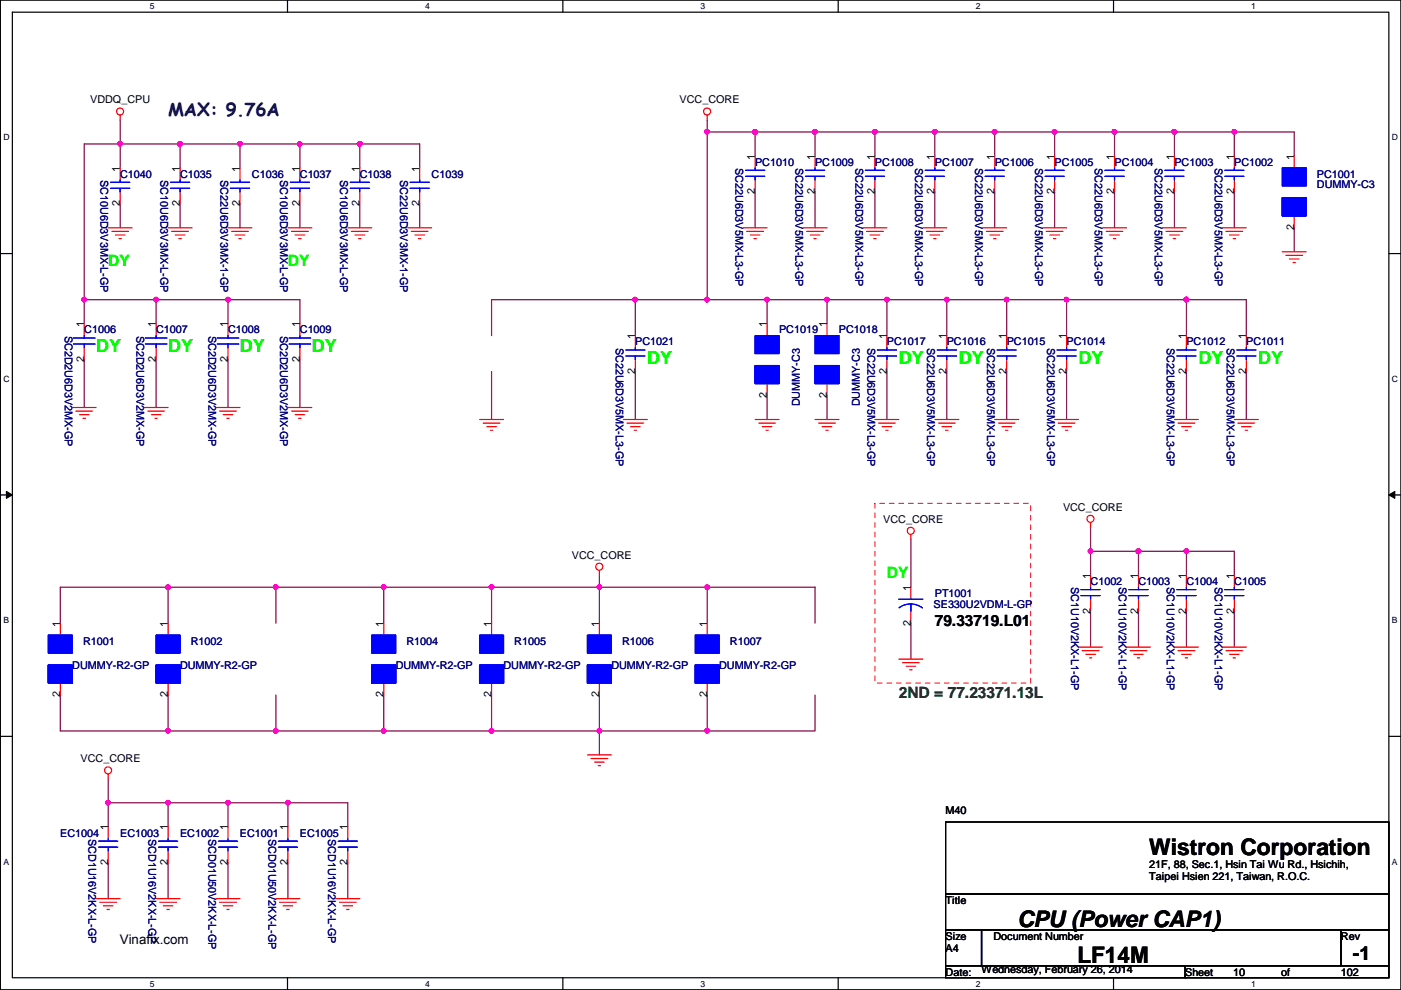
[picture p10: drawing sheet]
<svg xmlns="http://www.w3.org/2000/svg" width="297mm" height="210mm" viewBox="0 0 297 210" stroke-linecap="round" stroke-linejoin="round" font-family="sans-serif">
<defs><g id="words">
<g font-size="4.8">
<text x="243.7" y="181.3">Wistron Corporation</text>
<text x="215.7" y="196.5">CPU (Power CAP1)</text>
<text x="228.4" y="204.2">LF14M</text>
</g>
<text font-size="4.1" x="286.8" y="203.5">-1</text>
<text font-size="3.8" fill="#000040" x="35.6" y="24.6">MAX: 9.76A</text>
<g font-size="3.8" fill="#0f0">
<text x="20.4" y="74.7">DY</text>
<text x="35.6" y="74.7">DY</text>
<text x="50.9" y="74.7">DY</text>
<text x="66.1" y="74.7">DY</text>
<text x="137.2" y="77.2">DY</text>
<text x="190.6" y="77.2">DY</text>
<text x="203.3" y="77.2">DY</text>
<text x="228.7" y="77.2">DY</text>
<text x="254.1" y="77.2">DY</text>
<text x="266.8" y="77.2">DY</text>
</g>
<g font-size="3.3" fill="#0f0">
<text x="22.9" y="56.5">DY</text>
<text x="61" y="56.5">DY</text>
<text x="188" y="122.5">DY</text>
</g>
<text font-size="3.3" x="198.2" y="132.7">79.33719.L01</text>
<text font-size="3.3" fill="#008000" x="190.6" y="147.9">2ND = 77.23371.13L</text>
<text font-size="2.8" x="25.4" y="200.1">Vinafix.com</text>
<g font-size="2.3">
<text x="19.1" y="21.9">VDDQ_CPU</text>
<text x="144.1" y="21.9">VCC_CORE</text>
<text x="160.1" y="33.8" transform="rotate(-90 160.1 33.8)">1</text>
<text x="172.8" y="33.8" transform="rotate(-90 172.8 33.8)">1</text>
<text x="185.5" y="33.8" transform="rotate(-90 185.5 33.8)">1</text>
<text x="198.2" y="33.8" transform="rotate(-90 198.2 33.8)">1</text>
<text x="210.9" y="33.8" transform="rotate(-90 210.9 33.8)">1</text>
<text x="223.6" y="33.8" transform="rotate(-90 223.6 33.8)">1</text>
<text x="236.3" y="33.8" transform="rotate(-90 236.3 33.8)">1</text>
<text x="249" y="33.8" transform="rotate(-90 249 33.8)">1</text>
<text x="261.7" y="33.8" transform="rotate(-90 261.7 33.8)">1</text>
<text x="274.4" y="33.8" transform="rotate(-90 274.4 33.8)">1</text>
<text x="25.4" y="36.4" transform="rotate(-90 25.4 36.4)">1</text>
<text x="38.1" y="36.4" transform="rotate(-90 38.1 36.4)">1</text>
<text x="50.8" y="36.4" transform="rotate(-90 50.8 36.4)">1</text>
<text x="63.5" y="36.4" transform="rotate(-90 63.5 36.4)">1</text>
<text x="76.2" y="36.4" transform="rotate(-90 76.2 36.4)">1</text>
<text x="88.9" y="36.4" transform="rotate(-90 88.9 36.4)">1</text>
<text x="160.1" y="41.2" transform="rotate(-90 160.1 41.2)">2</text>
<text x="172.8" y="41.2" transform="rotate(-90 172.8 41.2)">2</text>
<text x="185.5" y="41.2" transform="rotate(-90 185.5 41.2)">2</text>
<text x="198.2" y="41.2" transform="rotate(-90 198.2 41.2)">2</text>
<text x="210.9" y="41.2" transform="rotate(-90 210.9 41.2)">2</text>
<text x="223.6" y="41.2" transform="rotate(-90 223.6 41.2)">2</text>
<text x="236.3" y="41.2" transform="rotate(-90 236.3 41.2)">2</text>
<text x="249" y="41.2" transform="rotate(-90 249 41.2)">2</text>
<text x="261.7" y="41.2" transform="rotate(-90 261.7 41.2)">2</text>
<text x="25.4" y="43.7" transform="rotate(-90 25.4 43.7)">2</text>
<text x="38.1" y="43.7" transform="rotate(-90 38.1 43.7)">2</text>
<text x="50.8" y="43.7" transform="rotate(-90 50.8 43.7)">2</text>
<text x="63.5" y="43.7" transform="rotate(-90 63.5 43.7)">2</text>
<text x="76.2" y="43.7" transform="rotate(-90 76.2 43.7)">2</text>
<text x="88.9" y="43.7" transform="rotate(-90 88.9 43.7)">2</text>
<text x="274.4" y="48.8" transform="rotate(-90 274.4 48.8)">2</text>
<text x="17.8" y="69.4" transform="rotate(-90 17.8 69.4)">1</text>
<text x="33.1" y="69.4" transform="rotate(-90 33.1 69.4)">1</text>
<text x="48.3" y="69.4" transform="rotate(-90 48.3 69.4)">1</text>
<text x="63.5" y="69.4" transform="rotate(-90 63.5 69.4)">1</text>
<text x="134.7" y="71.9" transform="rotate(-90 134.7 71.9)">1</text>
<text x="162.6" y="69.4" transform="rotate(-90 162.6 69.4)">1</text>
<text x="175.3" y="69.4" transform="rotate(-90 175.3 69.4)">1</text>
<text x="188" y="71.9" transform="rotate(-90 188 71.9)">1</text>
<text x="200.7" y="71.9" transform="rotate(-90 200.7 71.9)">1</text>
<text x="213.4" y="71.9" transform="rotate(-90 213.4 71.9)">1</text>
<text x="226.1" y="71.9" transform="rotate(-90 226.1 71.9)">1</text>
<text x="251.5" y="71.9" transform="rotate(-90 251.5 71.9)">1</text>
<text x="264.2" y="71.9" transform="rotate(-90 264.2 71.9)">1</text>
<text x="17.8" y="76.8" transform="rotate(-90 17.8 76.8)">2</text>
<text x="33.1" y="76.8" transform="rotate(-90 33.1 76.8)">2</text>
<text x="48.3" y="76.8" transform="rotate(-90 48.3 76.8)">2</text>
<text x="63.5" y="76.8" transform="rotate(-90 63.5 76.8)">2</text>
<text x="134.7" y="79.3" transform="rotate(-90 134.7 79.3)">2</text>
<text x="188" y="79.3" transform="rotate(-90 188 79.3)">2</text>
<text x="200.7" y="79.3" transform="rotate(-90 200.7 79.3)">2</text>
<text x="213.4" y="79.3" transform="rotate(-90 213.4 79.3)">2</text>
<text x="226.1" y="79.3" transform="rotate(-90 226.1 79.3)">2</text>
<text x="251.5" y="79.3" transform="rotate(-90 251.5 79.3)">2</text>
<text x="264.2" y="79.3" transform="rotate(-90 264.2 79.3)">2</text>
<text x="162.6" y="84.4" transform="rotate(-90 162.6 84.4)">2</text>
<text x="175.3" y="84.4" transform="rotate(-90 175.3 84.4)">2</text>
<text x="187.3" y="110.8">VCC_CORE</text>
<text x="225.4" y="108.3">VCC_CORE</text>
<text x="121.2" y="118.4">VCC_CORE</text>
<text x="193.1" y="125.3" transform="rotate(-90 193.1 125.3)">1</text>
<text x="231.2" y="122.7" transform="rotate(-90 231.2 122.7)">1</text>
<text x="241.3" y="122.7" transform="rotate(-90 241.3 122.7)">1</text>
<text x="251.5" y="122.7" transform="rotate(-90 251.5 122.7)">1</text>
<text x="261.7" y="122.7" transform="rotate(-90 261.7 122.7)">1</text>
<text x="231.2" y="130.1" transform="rotate(-90 231.2 130.1)">2</text>
<text x="241.3" y="130.1" transform="rotate(-90 241.3 130.1)">2</text>
<text x="251.5" y="130.1" transform="rotate(-90 251.5 130.1)">2</text>
<text x="261.7" y="130.1" transform="rotate(-90 261.7 130.1)">2</text>
<text x="12.7" y="132.9" transform="rotate(-90 12.7 132.9)">1</text>
<text x="35.6" y="132.9" transform="rotate(-90 35.6 132.9)">1</text>
<text x="81.3" y="132.9" transform="rotate(-90 81.3 132.9)">1</text>
<text x="104.2" y="132.9" transform="rotate(-90 104.2 132.9)">1</text>
<text x="127" y="132.9" transform="rotate(-90 127 132.9)">1</text>
<text x="149.9" y="132.9" transform="rotate(-90 149.9 132.9)">1</text>
<text x="193.1" y="132.6" transform="rotate(-90 193.1 132.6)">2</text>
<text x="12.7" y="147.9" transform="rotate(-90 12.7 147.9)">2</text>
<text x="35.6" y="147.9" transform="rotate(-90 35.6 147.9)">2</text>
<text x="81.3" y="147.9" transform="rotate(-90 81.3 147.9)">2</text>
<text x="104.2" y="147.9" transform="rotate(-90 104.2 147.9)">2</text>
<text x="127" y="147.9" transform="rotate(-90 127 147.9)">2</text>
<text x="149.9" y="147.9" transform="rotate(-90 149.9 147.9)">2</text>
<text x="17.1" y="161.6">VCC_CORE</text>
<text x="200.5" y="172.6">M40</text>
<text x="22.9" y="176.1" transform="rotate(-90 22.9 176.1)">1</text>
<text x="35.6" y="176.1" transform="rotate(-90 35.6 176.1)">1</text>
<text x="48.3" y="176.1" transform="rotate(-90 48.3 176.1)">1</text>
<text x="61" y="176.1" transform="rotate(-90 61 176.1)">1</text>
<text x="73.7" y="176.1" transform="rotate(-90 73.7 176.1)">1</text>
<text x="22.9" y="183.4" transform="rotate(-90 22.9 183.4)">2</text>
<text x="35.6" y="183.4" transform="rotate(-90 35.6 183.4)">2</text>
<text x="48.3" y="183.4" transform="rotate(-90 48.3 183.4)">2</text>
<text x="61" y="183.4" transform="rotate(-90 61 183.4)">2</text>
<text x="73.7" y="183.4" transform="rotate(-90 73.7 183.4)">2</text>
<text x="243.7" y="184">21F, 88, Sec.1, Hsin Tai Wu Rd., Hsichih,</text>
<text x="200.5" y="191.6">Title</text>
<text x="243.7" y="186.6">Taipei Hsien 221, Taiwan, R.O.C.</text>
<text x="200.5" y="199.2">Size</text>
<text x="200.5" y="201.8">A4</text>
<text x="210.6" y="199.2">Document Number</text>
<text x="284.3" y="199.2">Rev</text>
<text x="200.5" y="206.8">Date:</text>
<text x="208.1" y="206.3">Wednesday, February 26, 2014</text>
<text x="251.3" y="206.8">Sheet</text>
<text x="261.4" y="206.8">10</text>
<text x="271.6" y="206.8">of</text>
<text x="284.3" y="206.8">102</text>
</g>
<g font-size="2.3" fill="#000080">
<text x="156" y="35.6" transform="rotate(90 156 35.6)">SC22U6D3V5MX-L3-GP</text>
<text x="160.1" y="35.1">PC1010</text>
<text x="168.7" y="35.6" transform="rotate(90 168.7 35.6)">SC22U6D3V5MX-L3-GP</text>
<text x="172.8" y="35.1">PC1009</text>
<text x="181.4" y="35.6" transform="rotate(90 181.4 35.6)">SC22U6D3V5MX-L3-GP</text>
<text x="185.5" y="35.1">PC1008</text>
<text x="194.1" y="35.6" transform="rotate(90 194.1 35.6)">SC22U6D3V5MX-L3-GP</text>
<text x="198.2" y="35.1">PC1007</text>
<text x="206.8" y="35.6" transform="rotate(90 206.8 35.6)">SC22U6D3V5MX-L3-GP</text>
<text x="210.9" y="35.1">PC1006</text>
<text x="219.5" y="35.6" transform="rotate(90 219.5 35.6)">SC22U6D3V5MX-L3-GP</text>
<text x="223.6" y="35.1">PC1005</text>
<text x="232.2" y="35.6" transform="rotate(90 232.2 35.6)">SC22U6D3V5MX-L3-GP</text>
<text x="236.3" y="35.1">PC1004</text>
<text x="244.9" y="35.6" transform="rotate(90 244.9 35.6)">SC22U6D3V5MX-L3-GP</text>
<text x="249" y="35.1">PC1003</text>
<text x="257.6" y="35.6" transform="rotate(90 257.6 35.6)">SC22U6D3V5MX-L3-GP</text>
<text x="261.7" y="35.1">PC1002</text>
<text x="21.3" y="38.1" transform="rotate(90 21.3 38.1)">SC10U6D3V3MX-L-GP</text>
<text x="25.5" y="37.7">C1040</text>
<text x="34" y="38.1" transform="rotate(90 34 38.1)">SC10U6D3V3MX-L-GP</text>
<text x="38.2" y="37.7">C1035</text>
<text x="46.7" y="38.1" transform="rotate(90 46.7 38.1)">SC22U6D3V3MX-1-GP</text>
<text x="53.4" y="37.7">C1036</text>
<text x="59.4" y="38.1" transform="rotate(90 59.4 38.1)">SC10U6D3V3MX-L-GP</text>
<text x="63.6" y="37.7">C1037</text>
<text x="72.1" y="38.1" transform="rotate(90 72.1 38.1)">SC10U6D3V3MX-L-GP</text>
<text x="76.3" y="37.7">C1038</text>
<text x="84.8" y="38.1" transform="rotate(90 84.8 38.1)">SC22U6D3V3MX-1-GP</text>
<text x="91.5" y="37.7">C1039</text>
<text x="279.2" y="37.7">PC1001</text>
<text x="279.2" y="40">DUMMY-C3</text>
<text x="13.7" y="71.2" transform="rotate(90 13.7 71.2)">SC2D2U6D3V2MX-GP</text>
<text x="17.9" y="70.7">C1006</text>
<text x="29" y="71.2" transform="rotate(90 29 71.2)">SC2D2U6D3V2MX-GP</text>
<text x="33.1" y="70.7">C1007</text>
<text x="44.2" y="71.2" transform="rotate(90 44.2 71.2)">SC2D2U6D3V2MX-GP</text>
<text x="48.3" y="70.7">C1008</text>
<text x="59.4" y="71.2" transform="rotate(90 59.4 71.2)">SC2D2U6D3V2MX-GP</text>
<text x="63.6" y="70.7">C1009</text>
<text x="165.2" y="70.7">PC1019</text>
<text x="177.9" y="70.7">PC1018</text>
<text x="130.6" y="73.7" transform="rotate(90 130.6 73.7)">SC22U6D3V5MX-L3-GP</text>
<text x="134.7" y="73.2">PC1021</text>
<text x="183.9" y="73.7" transform="rotate(90 183.9 73.7)">SC22U6D3V5MX-L3-GP</text>
<text x="188" y="73.2">PC1017</text>
<text x="196.6" y="73.7" transform="rotate(90 196.6 73.7)">SC22U6D3V5MX-L3-GP</text>
<text x="200.7" y="73.2">PC1016</text>
<text x="209.3" y="73.7" transform="rotate(90 209.3 73.7)">SC22U6D3V5MX-L3-GP</text>
<text x="213.4" y="73.2">PC1015</text>
<text x="222" y="73.7" transform="rotate(90 222 73.7)">SC22U6D3V5MX-L3-GP</text>
<text x="226.1" y="73.2">PC1014</text>
<text x="247.4" y="73.7" transform="rotate(90 247.4 73.7)">SC22U6D3V5MX-L3-GP</text>
<text x="251.5" y="73.2">PC1012</text>
<text x="260.1" y="73.7" transform="rotate(90 260.1 73.7)">SC22U6D3V5MX-L3-GP</text>
<text x="264.2" y="73.2">PC1011</text>
<text x="169.6" y="86.1" transform="rotate(-90 169.6 86.1)">DUMMY-C3</text>
<text x="182.3" y="86.1" transform="rotate(-90 182.3 86.1)">DUMMY-C3</text>
<text x="227.1" y="124.5" transform="rotate(90 227.1 124.5)">SC1U10V2KX-L1-GP</text>
<text x="231.2" y="124">C1002</text>
<text x="237.2" y="124.5" transform="rotate(90 237.2 124.5)">SC1U10V2KX-L1-GP</text>
<text x="241.4" y="124">C1003</text>
<text x="247.4" y="124.5" transform="rotate(90 247.4 124.5)">SC1U10V2KX-L1-GP</text>
<text x="251.5" y="124">C1004</text>
<text x="257.6" y="124.5" transform="rotate(90 257.6 124.5)">SC1U10V2KX-L1-GP</text>
<text x="261.7" y="124">C1005</text>
<text x="197.9" y="128.9">SE330U2VDM-L-GP</text>
<text x="198.2" y="126.6">PT1001</text>
<text x="17.6" y="136.7">R1001</text>
<text x="40.5" y="136.7">R1002</text>
<text x="86.2" y="136.7">R1004</text>
<text x="109" y="136.7">R1005</text>
<text x="131.9" y="136.7">R1006</text>
<text x="154.8" y="136.7">R1007</text>
<text x="15.3" y="141.8">DUMMY-R2-GP</text>
<text x="38.2" y="141.8">DUMMY-R2-GP</text>
<text x="83.9" y="141.8">DUMMY-R2-GP</text>
<text x="106.8" y="141.8">DUMMY-R2-GP</text>
<text x="129.6" y="141.8">DUMMY-R2-GP</text>
<text x="152.5" y="141.8">DUMMY-R2-GP</text>
<text x="12.8" y="177.4">EC1004</text>
<text x="18.8" y="177.8" transform="rotate(90 18.8 177.8)">SCD1U16V2KX-L-GP</text>
<text x="25.5" y="177.4">EC1003</text>
<text x="31.5" y="177.8" transform="rotate(90 31.5 177.8)">SCD1U16V2KX-L-GP</text>
<text x="38.2" y="177.4">EC1002</text>
<text x="44.2" y="177.8" transform="rotate(90 44.2 177.8)">SCD01U50V2KX-L-GP</text>
<text x="50.9" y="177.4">EC1001</text>
<text x="56.9" y="177.8" transform="rotate(90 56.9 177.8)">SCD01U50V2KX-L-GP</text>
<text x="63.6" y="177.4">EC1005</text>
<text x="69.6" y="177.8" transform="rotate(90 69.6 177.8)">SCD1U16V2KX-L-GP</text>
</g>
<g font-size="1.8">
<text x="31.8" y="1.9">5</text>
<text x="90.1" y="1.9">4</text>
<text x="148.5" y="1.9">3</text>
<text x="206.9" y="1.9">2</text>
<text x="265.3" y="1.9">1</text>
<text x=".7" y="29.8">D</text>
<text x="295.1" y="29.8">D</text>
<text x=".7" y="80.9">C</text>
<text x="295.1" y="80.9">C</text>
<text x=".7" y="132.1">B</text>
<text x="295.1" y="132.1">B</text>
<text x=".7" y="183.3">A</text>
<text x="295.1" y="183.3">A</text>
<text x="31.8" y="209.2">5</text>
<text x="90.1" y="209.2">4</text>
<text x="148.5" y="209.2">3</text>
<text x="206.9" y="209.2">2</text>
<text x="265.3" y="209.2">1</text>
</g>
</g></defs>
<path d="M.1 0h296.9v209.8h-296.9zM2.6 2.6h291.9v204.7h-291.9z" fill="none" stroke="#000" stroke-width=".25"/>
<g fill="#fff">
<path d="M31.8 .3h1v2h-1z"/>
<path d="M31.8 207.6h1v1.9h-1z"/>
</g>
<path d="M61 0v2.6M61 207.3v2.5" fill="none" stroke="#000" stroke-width=".25"/>
<g fill="#fff">
<path d="M90.1 .3h1v2h-1z"/>
<path d="M90.1 207.6h1v1.9h-1z"/>
</g>
<path d="M119.3 0v2.6M119.3 207.3v2.5" fill="none" stroke="#000" stroke-width=".25"/>
<g fill="#fff">
<path d="M148.5 .3h1v2h-1z"/>
<path d="M148.5 207.6h1v1.9h-1z"/>
</g>
<path d="M177.7 0v2.6M177.7 207.3v2.5" fill="none" stroke="#000" stroke-width=".25"/>
<g fill="#fff">
<path d="M206.9 .3h1v2h-1z"/>
<path d="M206.9 207.6h1v1.9h-1z"/>
</g>
<path d="M236.1 0v2.6M236.1 207.3v2.5" fill="none" stroke="#000" stroke-width=".25"/>
<g fill="#fff">
<path d="M265.3 .3h.9v2h-.9z"/>
<path d="M265.3 207.6h.9v1.9h-.9z"/>
<path d="M.7 28.2h1.3v1.9h-1.3z"/>
<path d="M295.1 28.2h1.3v1.9h-1.3z"/>
<path d="M.7 79.3h1.3v2h-1.3z"/>
<path d="M295.1 79.3h1.3v2h-1.3z"/>
</g>
<path d="M.1 53.8h2.5M294.5 53.8h2.5" fill="none" stroke="#000" stroke-width=".25"/>
<g fill="#fff">
<path d="M.7 130.5h1.2v2h-1.2z"/>
<path d="M295.1 130.5h1.2v2h-1.2z"/>
</g>
<path d="M.1 104.9h2.5M294.5 104.9h2.5" fill="none" stroke="#000" stroke-width=".25"/>
<path d="M1.4 104.2l1.2 .7-1.2 .8zM294.5 104.9l1.2-.7v1.5z" fill="#000"/>
<path d="M1.4 104.2l1.2 .7-1.2 .8zM294.5 104.9l1.2-.7v1.5z" fill="none" stroke="#000" stroke-width=".21"/>
<g fill="#fff">
<path d="M.7 181.7h1.2v2h-1.2z"/>
<path d="M295.1 181.7h1.2v2h-1.2z"/>
</g>
<path d="M.1 156.1h2.5M294.5 156.1h2.5" fill="none" stroke="#000" stroke-width=".25"/>
<path d="M188 63.5h12.7" fill="none" stroke="#800040" stroke-width=".25"/>
<circle cx="188" cy="63.5" r=".49" fill="#f0f"/>
<circle cx="188" cy="63.5" r=".49" fill="none" stroke="#f0f" stroke-width=".25"/>
<path d="M251.5 63.5h12.7" fill="none" stroke="#800040" stroke-width=".25"/>
<circle cx="251.5" cy="63.5" r=".49" fill="#f0f"/>
<circle cx="251.5" cy="63.5" r=".49" fill="none" stroke="#f0f" stroke-width=".25"/>
<path d="M251.5 63.5v7.7" fill="none" stroke="#800040" stroke-width=".25"/>
<circle cx="251.5" cy="63.5" r=".49" fill="#f0f"/>
<circle cx="251.5" cy="63.5" r=".49" fill="none" stroke="#f0f" stroke-width=".25"/>
<path d="M213.4 63.5h-12.7v7.7" fill="none" stroke="#800040" stroke-width=".25"/>
<circle cx="200.7" cy="63.5" r=".49" fill="#f0f"/>
<circle cx="200.7" cy="63.5" r=".49" fill="none" stroke="#f0f" stroke-width=".25"/>
<path d="M188 63.5v7.7M188 78.8v10.1M200.7 78.8v10.1M226.1 78.8v10.1M251.5 63.5h-25.4v7.7M251.5 78.8v10.1" fill="none" stroke="#800040" stroke-width=".25"/>
<circle cx="226.1" cy="63.5" r=".49" fill="#f0f"/>
<circle cx="226.1" cy="63.5" r=".49" fill="none" stroke="#f0f" stroke-width=".25"/>
<path d="M213.4 63.5h12.7" fill="none" stroke="#800040" stroke-width=".25"/>
<circle cx="213.4" cy="63.5" r=".49" fill="#f0f"/>
<circle cx="213.4" cy="63.5" r=".49" fill="none" stroke="#f0f" stroke-width=".25"/>
<path d="M175.3 63.5h12.7M213.4 78.8v10.1M213.4 63.5v7.7" fill="none" stroke="#800040" stroke-width=".25"/>
<circle cx="175.3" cy="63.5" r=".49" fill="#f0f"/>
<circle cx="175.3" cy="63.5" r=".49" fill="none" stroke="#f0f" stroke-width=".25"/>
<path d="M149.9 25.4v2.6M249 28v5.1M264.2 78.8v10.1M264.2 63.5v7.7" fill="none" stroke="#800040" stroke-width=".25"/>
<circle cx="249" cy="28" r=".49" fill="#f0f"/>
<circle cx="249" cy="28" r=".49" fill="none" stroke="#f0f" stroke-width=".25"/>
<path d="M185.5 28v5.1M198.2 28v5.1M162.6 63.5h12.7" fill="none" stroke="#800040" stroke-width=".25"/>
<circle cx="162.6" cy="63.5" r=".49" fill="#f0f"/>
<circle cx="162.6" cy="63.5" r=".49" fill="none" stroke="#f0f" stroke-width=".25"/>
<g fill="none" stroke="#800040" stroke-width=".25">
<path d="M149.9 28h10.2v5.1M172.8 28v5.1M210.9 28v5.1M223.6 28v5.1M236.3 28v5.1M261.7 28v5.1M274.4 28v5.1M160.1 40.7v7.6M172.8 40.7v7.6M185.5 40.7v7.6M198.2 40.7v7.6M210.9 40.7v7.6"/>
<path d="M223.6 40.7v7.6M236.3 40.7v7.6M249 40.7v7.6M261.7 40.7v7.6M274.4 48.3v5.1"/>
</g>
<circle cx="149.9" cy="28" r=".49" fill="#f0f"/>
<circle cx="149.9" cy="28" r=".49" fill="none" stroke="#f0f" stroke-width=".25"/>
<circle cx="160.1" cy="28" r=".49" fill="#f0f"/>
<circle cx="160.1" cy="28" r=".49" fill="none" stroke="#f0f" stroke-width=".25"/>
<path d="M25.5 25.4v10.2M76.3 30.5v5.1M149.9 28v35.5M25.5 43.2v5.1" fill="none" stroke="#800040" stroke-width=".25"/>
<circle cx="76.3" cy="30.5" r=".49" fill="#f0f"/>
<circle cx="76.3" cy="30.5" r=".49" fill="none" stroke="#f0f" stroke-width=".25"/>
<path d="M38.2 30.5v5.1M50.9 30.5v5.1M63.6 30.5v5.1M89 30.5v5.1M38.2 43.2v5.1M50.9 43.2v5.1M63.6 43.2v5.1M76.3 43.2v5.1M89 43.2v5.1" fill="none" stroke="#800040" stroke-width=".25"/>
<circle cx="38.2" cy="30.5" r=".49" fill="#f0f"/>
<circle cx="38.2" cy="30.5" r=".49" fill="none" stroke="#f0f" stroke-width=".25"/>
<path d="M38.2 30.5h12.7" fill="none" stroke="#800040" stroke-width=".25"/>
<circle cx="38.2" cy="30.5" r=".49" fill="#f0f"/>
<circle cx="38.2" cy="30.5" r=".49" fill="none" stroke="#f0f" stroke-width=".25"/>
<path d="M50.9 30.5h12.7" fill="none" stroke="#800040" stroke-width=".25"/>
<circle cx="50.9" cy="30.5" r=".49" fill="#f0f"/>
<circle cx="50.9" cy="30.5" r=".49" fill="none" stroke="#f0f" stroke-width=".25"/>
<path d="M76.3 30.5h12.7" fill="none" stroke="#800040" stroke-width=".25"/>
<circle cx="76.3" cy="30.5" r=".49" fill="#f0f"/>
<circle cx="76.3" cy="30.5" r=".49" fill="none" stroke="#f0f" stroke-width=".25"/>
<path d="M63.6 30.5h12.7" fill="none" stroke="#800040" stroke-width=".25"/>
<circle cx="63.6" cy="30.5" r=".49" fill="#f0f"/>
<circle cx="63.6" cy="30.5" r=".49" fill="none" stroke="#f0f" stroke-width=".25"/>
<path d="M25.5 30.5h12.7" fill="none" stroke="#800040" stroke-width=".25"/>
<circle cx="25.5" cy="30.5" r=".49" fill="#f0f"/>
<circle cx="25.5" cy="30.5" r=".49" fill="none" stroke="#f0f" stroke-width=".25"/>
<path d="M223.6 28h12.7" fill="none" stroke="#800040" stroke-width=".25"/>
<circle cx="223.6" cy="28" r=".49" fill="#f0f"/>
<circle cx="223.6" cy="28" r=".49" fill="none" stroke="#f0f" stroke-width=".25"/>
<circle cx="236.3" cy="28" r=".49" fill="#f0f"/>
<circle cx="236.3" cy="28" r=".49" fill="none" stroke="#f0f" stroke-width=".25"/>
<path d="M236.3 28h12.7" fill="none" stroke="#800040" stroke-width=".25"/>
<circle cx="236.3" cy="28" r=".49" fill="#f0f"/>
<circle cx="236.3" cy="28" r=".49" fill="none" stroke="#f0f" stroke-width=".25"/>
<circle cx="249" cy="28" r=".49" fill="#f0f"/>
<circle cx="249" cy="28" r=".49" fill="none" stroke="#f0f" stroke-width=".25"/>
<path d="M210.9 28h12.7M261.7 28h12.7" fill="none" stroke="#800040" stroke-width=".25"/>
<circle cx="210.9" cy="28" r=".49" fill="#f0f"/>
<circle cx="210.9" cy="28" r=".49" fill="none" stroke="#f0f" stroke-width=".25"/>
<circle cx="223.6" cy="28" r=".49" fill="#f0f"/>
<circle cx="223.6" cy="28" r=".49" fill="none" stroke="#f0f" stroke-width=".25"/>
<path d="M198.2 28h12.7" fill="none" stroke="#800040" stroke-width=".25"/>
<circle cx="198.2" cy="28" r=".49" fill="#f0f"/>
<circle cx="198.2" cy="28" r=".49" fill="none" stroke="#f0f" stroke-width=".25"/>
<circle cx="210.9" cy="28" r=".49" fill="#f0f"/>
<circle cx="210.9" cy="28" r=".49" fill="none" stroke="#f0f" stroke-width=".25"/>
<path d="M160.1 28h12.7" fill="none" stroke="#800040" stroke-width=".25"/>
<circle cx="160.1" cy="28" r=".49" fill="#f0f"/>
<circle cx="160.1" cy="28" r=".49" fill="none" stroke="#f0f" stroke-width=".25"/>
<circle cx="172.8" cy="28" r=".49" fill="#f0f"/>
<circle cx="172.8" cy="28" r=".49" fill="none" stroke="#f0f" stroke-width=".25"/>
<path d="M185.5 28h12.7" fill="none" stroke="#800040" stroke-width=".25"/>
<circle cx="185.5" cy="28" r=".49" fill="#f0f"/>
<circle cx="185.5" cy="28" r=".49" fill="none" stroke="#f0f" stroke-width=".25"/>
<circle cx="198.2" cy="28" r=".49" fill="#f0f"/>
<circle cx="198.2" cy="28" r=".49" fill="none" stroke="#f0f" stroke-width=".25"/>
<path d="M249 28h12.7" fill="none" stroke="#800040" stroke-width=".25"/>
<circle cx="249" cy="28" r=".49" fill="#f0f"/>
<circle cx="249" cy="28" r=".49" fill="none" stroke="#f0f" stroke-width=".25"/>
<circle cx="261.7" cy="28" r=".49" fill="#f0f"/>
<circle cx="261.7" cy="28" r=".49" fill="none" stroke="#f0f" stroke-width=".25"/>
<path d="M172.8 28h12.7" fill="none" stroke="#800040" stroke-width=".25"/>
<circle cx="172.8" cy="28" r=".49" fill="#f0f"/>
<circle cx="172.8" cy="28" r=".49" fill="none" stroke="#f0f" stroke-width=".25"/>
<circle cx="185.5" cy="28" r=".49" fill="#f0f"/>
<circle cx="185.5" cy="28" r=".49" fill="none" stroke="#f0f" stroke-width=".25"/>
<path d="M241.4 116.9h-10.2v5.1M231.2 129.6v7.6M241.4 129.6v7.6M251.5 129.6v7.6M261.7 129.6v7.6" fill="none" stroke="#800040" stroke-width=".25"/>
<circle cx="241.4" cy="116.9" r=".49" fill="#f0f"/>
<circle cx="241.4" cy="116.9" r=".49" fill="none" stroke="#f0f" stroke-width=".25"/>
<circle cx="231.2" cy="116.9" r=".49" fill="#f0f"/>
<circle cx="231.2" cy="116.9" r=".49" fill="none" stroke="#f0f" stroke-width=".25"/>
<path d="M251.5 122v-5.1h10.2v5.1" fill="none" stroke="#800040" stroke-width=".25"/>
<circle cx="251.5" cy="116.9" r=".49" fill="#f0f"/>
<circle cx="251.5" cy="116.9" r=".49" fill="none" stroke="#f0f" stroke-width=".25"/>
<path d="M241.4 116.9v5.1" fill="none" stroke="#800040" stroke-width=".25"/>
<circle cx="241.4" cy="116.9" r=".49" fill="#f0f"/>
<circle cx="241.4" cy="116.9" r=".49" fill="none" stroke="#f0f" stroke-width=".25"/>
<path d="M17.9 76.2v10.2M17.9 63.5h15.2M63.6 76.2v10.2M63.6 63.5v5.1" fill="none" stroke="#800040" stroke-width=".25"/>
<circle cx="33.1" cy="63.5" r=".49" fill="#f0f"/>
<circle cx="33.1" cy="63.5" r=".49" fill="none" stroke="#f0f" stroke-width=".25"/>
<path d="M17.9 30.5v38.1" fill="none" stroke="#800040" stroke-width=".25"/>
<circle cx="17.8" cy="63.5" r=".49" fill="#f0f"/>
<circle cx="17.8" cy="63.5" r=".49" fill="none" stroke="#f0f" stroke-width=".25"/>
<path d="M33.1 76.2v10.2M48.3 63.5h-15.2v5.1" fill="none" stroke="#800040" stroke-width=".25"/>
<circle cx="48.3" cy="63.5" r=".49" fill="#f0f"/>
<circle cx="48.3" cy="63.5" r=".49" fill="none" stroke="#f0f" stroke-width=".25"/>
<path d="M17.9 30.5h7.6M48.3 76.2v10.2M63.6 63.5h-15.3v5.1M134.7 63.5h15.2" fill="none" stroke="#800040" stroke-width=".25"/>
<circle cx="134.7" cy="63.5" r=".49" fill="#f0f"/>
<circle cx="134.7" cy="63.5" r=".49" fill="none" stroke="#f0f" stroke-width=".25"/>
<path d="M104.2 71.2v-7.7h30.5v7.7M104.2 78.8v10.1M134.7 78.8v10.1M12.8 147.4v7.6h22.8M127.1 155v5.1" fill="none" stroke="#800040" stroke-width=".25"/>
<circle cx="127.1" cy="155" r=".49" fill="#f0f"/>
<circle cx="127.1" cy="155" r=".49" fill="none" stroke="#f0f" stroke-width=".25"/>
<path d="M58.5 147.4v7.6h22.9v-7.6M104.2 147.4v7.6M127.1 155h22.8" fill="none" stroke="#800040" stroke-width=".25"/>
<circle cx="58.5" cy="155" r=".49" fill="#f0f"/>
<circle cx="58.5" cy="155" r=".49" fill="none" stroke="#f0f" stroke-width=".25"/>
<path d="M35.6 147.4v7.6h22.9" fill="none" stroke="#800040" stroke-width=".25"/>
<circle cx="35.6" cy="155" r=".49" fill="#f0f"/>
<circle cx="35.6" cy="155" r=".49" fill="none" stroke="#f0f" stroke-width=".25"/>
<path d="M12.8 132.1v-7.6h22.8v7.6M35.6 124.5h22.9v7.6M127.1 124.5v7.6" fill="none" stroke="#800040" stroke-width=".25"/>
<circle cx="35.6" cy="124.5" r=".49" fill="#f0f"/>
<circle cx="35.6" cy="124.5" r=".49" fill="none" stroke="#f0f" stroke-width=".25"/>
<path d="M58.5 124.5h22.9v7.6" fill="none" stroke="#800040" stroke-width=".25"/>
<circle cx="58.5" cy="124.5" r=".49" fill="#f0f"/>
<circle cx="58.5" cy="124.5" r=".49" fill="none" stroke="#f0f" stroke-width=".25"/>
<path d="M81.4 124.5h22.8v7.6" fill="none" stroke="#800040" stroke-width=".25"/>
<circle cx="81.3" cy="124.5" r=".49" fill="#f0f"/>
<circle cx="81.3" cy="124.5" r=".49" fill="none" stroke="#f0f" stroke-width=".25"/>
<path d="M81.4 155h22.8" fill="none" stroke="#800040" stroke-width=".25"/>
<circle cx="81.3" cy="155" r=".49" fill="#f0f"/>
<circle cx="81.3" cy="155" r=".49" fill="none" stroke="#f0f" stroke-width=".25"/>
<path d="M241.4 116.9h10.1M127.1 147.4v7.6" fill="none" stroke="#800040" stroke-width=".25"/>
<circle cx="241.4" cy="116.9" r=".49" fill="#f0f"/>
<circle cx="241.4" cy="116.9" r=".49" fill="none" stroke="#f0f" stroke-width=".25"/>
<path d="M231.2 111.8v5.1M127.1 124.5h22.8" fill="none" stroke="#800040" stroke-width=".25"/>
<circle cx="127.1" cy="124.5" r=".49" fill="#f0f"/>
<circle cx="127.1" cy="124.5" r=".49" fill="none" stroke="#f0f" stroke-width=".25"/>
<path d="M149.9 124.5v7.6M104.2 155h22.9M149.9 147.4v7.6" fill="none" stroke="#800040" stroke-width=".25"/>
<circle cx="104.2" cy="155" r=".49" fill="#f0f"/>
<circle cx="104.2" cy="155" r=".49" fill="none" stroke="#f0f" stroke-width=".25"/>
<path d="M104.2 124.5h22.9" fill="none" stroke="#800040" stroke-width=".25"/>
<circle cx="104.2" cy="124.5" r=".49" fill="#f0f"/>
<circle cx="104.2" cy="124.5" r=".49" fill="none" stroke="#f0f" stroke-width=".25"/>
<path d="M127.1 122v2.5M149.9 124.5h22.9" fill="none" stroke="#800040" stroke-width=".25"/>
<circle cx="149.9" cy="124.5" r=".49" fill="#f0f"/>
<circle cx="149.9" cy="124.5" r=".49" fill="none" stroke="#f0f" stroke-width=".25"/>
<path d="M172.8 124.5v7.6M172.8 147.4v7.6h-22.9" fill="none" stroke="#800040" stroke-width=".25"/>
<circle cx="149.9" cy="155" r=".49" fill="#f0f"/>
<circle cx="149.9" cy="155" r=".49" fill="none" stroke="#f0f" stroke-width=".25"/>
<path d="M48.3 170.2h12.7" fill="none" stroke="#800040" stroke-width=".25"/>
<circle cx="61" cy="170.2" r=".49" fill="#f0f"/>
<circle cx="61" cy="170.2" r=".49" fill="none" stroke="#f0f" stroke-width=".25"/>
<path d="M35.6 170.2v5.1M48.3 170.2v5.1M61 170.2v5.1M35.6 182.9v7.6M61 182.9v7.6" fill="none" stroke="#800040" stroke-width=".25"/>
<circle cx="48.3" cy="170.2" r=".49" fill="#f0f"/>
<circle cx="48.3" cy="170.2" r=".49" fill="none" stroke="#f0f" stroke-width=".25"/>
<path d="M35.6 170.2h12.7" fill="none" stroke="#800040" stroke-width=".25"/>
<circle cx="35.6" cy="170.2" r=".49" fill="#f0f"/>
<circle cx="35.6" cy="170.2" r=".49" fill="none" stroke="#f0f" stroke-width=".25"/>
<path d="M22.9 170.2v5.1" fill="none" stroke="#800040" stroke-width=".25"/>
<circle cx="22.9" cy="170.2" r=".49" fill="#f0f"/>
<circle cx="22.9" cy="170.2" r=".49" fill="none" stroke="#f0f" stroke-width=".25"/>
<path d="M149.9 63.5h12.7v5.1M175.3 63.5v5.1M162.6 83.9v5M175.3 83.9v5M22.9 165.1v5.1h12.7M22.9 182.9v7.6M48.3 182.9v7.6" fill="none" stroke="#800040" stroke-width=".25"/>
<circle cx="149.9" cy="63.5" r=".49" fill="#f0f"/>
<circle cx="149.9" cy="63.5" r=".49" fill="none" stroke="#f0f" stroke-width=".25"/>
<path d="M193.1 114.3v10.2M193.1 132.1v7.6M61 170.2h12.7v5.1M73.7 182.9v7.6" fill="none" stroke="#800040" stroke-width=".25"/>
<g fill="none" stroke="#f00" stroke-width=".25">
<path d="M25.5 24.4v1M89 35.6v2.5M149.9 24.4v1M223.6 33.1v2.5M223.6 38.1v2.6M22.9 48.3h5.1M23.7 49.1h3.6M24.5 49.8h2M25.2 50.6h.5M35.6 48.3h5.1M36.4 49.1h3.6M37.2 49.8h2"/>
<path d="M37.9 50.6h.5M48.3 48.3h5.1M49.1 49.1h3.6M49.9 49.8h2M50.6 50.6h.5M61 48.3h5.1M61.8 49.1h3.6M62.6 49.8h2M63.3 50.6h.5M73.7 48.3h5.1M74.5 49.1h3.6M75.3 49.8h2"/>
<path d="M76 50.6h.5M86.4 48.3h5.1M87.2 49.1h3.6M88 49.8h2M88.7 50.6h.5M89 40.7v2.5M157.6 48.3h5M158.3 49.1h3.6M159.1 49.8h2M159.8 50.6h.6M170.3 48.3h5M171 49.1h3.6"/>
<path d="M171.8 49.8h2M172.5 50.6h.6M183 48.3h5M183.7 49.1h3.6M184.5 49.8h2M185.2 50.6h.6M195.7 48.3h5M196.4 49.1h3.6M197.2 49.8h2M197.9 50.6h.6M208.4 48.3h5M209.1 49.1h3.6"/>
<path d="M209.9 49.8h2M210.6 50.6h.6M221.1 48.3h5M221.8 49.1h3.6M222.6 49.8h2M223.3 50.6h.6M233.8 48.3h5M234.5 49.1h3.6M235.3 49.8h2M236 50.6h.6M246.5 48.3h5M247.2 49.1h3.6"/>
<path d="M248 49.8h2M248.7 50.6h.6M259.2 48.3h5M259.9 49.1h3.6M260.7 49.8h2M261.4 50.6h.6M271.9 53.4h5M272.6 54.1h3.6M273.4 54.9h2M274.1 55.7h.6M48.3 68.6v2.6M48.3 73.7v2.5"/>
<path d="M162.6 68.6v2.6M15.3 86.4h5.1M16.1 87.2h3.5M16.8 87.9h2.1M17.6 88.7h.5M30.6 86.4h5M31.3 87.2h3.6M32.1 87.9h2M32.8 88.7h.6M45.8 86.4h5.1M46.6 87.2h3.5M47.3 87.9h2.1"/>
<path d="M48.1 88.7h.5M61 86.4h5.1M61.8 87.2h3.6M62.6 87.9h2M63.3 88.7h.5M101.7 88.9h5.1M102.4 89.7h3.6M103.2 90.5h2M104 91.2h.5M132.2 88.9h5M132.9 89.7h3.6M133.7 90.5h2"/>
<path d="M134.4 91.2h.6M160.1 88.9h5.1M160.9 89.7h3.5M161.6 90.5h2.1M162.4 91.2h.5M162.6 81.3v2.6M172.8 88.9h5.1M173.6 89.7h3.5M174.3 90.5h2.1M175.1 91.2h.5M185.5 88.9h5.1M186.3 89.7h3.5"/>
<path d="M187 90.5h2.1M187.8 91.2h.5M198.2 88.9h5.1M199 89.7h3.5M199.7 90.5h2.1M200.5 91.2h.5M210.9 88.9h5.1M211.7 89.7h3.5M212.4 90.5h2.1M213.2 91.2h.5M223.6 88.9h5.1M224.4 89.7h3.5"/>
<path d="M225.1 90.5h2.1M225.9 91.2h.5M249 88.9h5.1M249.8 89.7h3.5M250.5 90.5h2.1M251.3 91.2h.5M261.7 88.9h5.1M262.5 89.7h3.5M263.2 90.5h2.1M264 91.2h.5M193.1 113.3v1M231.2 110.8v1"/>
<path d="M127.1 120.9v1.1M190.6 139.7h5.1M228.7 137.2h5.1M229.4 138h3.6M230.2 138.7h2M231 139.5h.5M238.8 137.2h5.1M239.6 138h3.6M240.4 138.7h2M241.1 139.5h.5M249 137.2h5.1M249.8 138h3.5"/>
<path d="M250.5 138.7h2.1M251.3 139.5h.5M259.2 137.2h5M259.9 138h3.6M260.7 138.7h2M261.4 139.5h.6M191.3 140.5h3.6M192.1 141.3h2M192.9 142h.5M22.9 164.1v1M124.5 160.1h5.1M125.3 160.8h3.6"/>
<path d="M126.1 161.6h2M126.8 162.3h.5M20.4 190.5h5.1M21.2 191.3h3.5M21.9 192.1h2.1M22.7 192.8h.5M33.1 190.5h5.1M33.9 191.3h3.5M34.6 192.1h2.1M35.4 192.8h.5M45.8 190.5h5.1M46.6 191.3h3.5"/>
<path d="M47.3 192.1h2.1M48.1 192.8h.5M58.5 190.5h5.1M59.3 191.3h3.5M60 192.1h2.1M60.8 192.8h.5M71.2 190.5h5.1M72 191.3h3.5M72.7 192.1h2.1M73.5 192.8h.5"/>
<circle cx="25.5" cy="23.6" r=".75"/>
<circle cx="149.9" cy="23.6" r=".75"/>
<circle cx="193.1" cy="112.5" r=".75"/>
<circle cx="231.2" cy="110" r=".75"/>
<circle cx="127.1" cy="120.2" r=".75"/>
<circle cx="22.9" cy="163.3" r=".75"/>
</g>
<path d="M200.5 174.3h94v15.2h-94zM200.5 189.5h94v7.6h-94zM200.5 197.1h7.6v7.7h-7.6zM208.1 197.1h76.2v7.7h-76.2zM284.3 197.1h10.2v7.7h-10.2zM200.5 204.8h50.8v2.5h-50.8zM251.3 204.8h43.2v2.5h-43.2z" fill="none" stroke="#000" stroke-width=".25"/>
<path d="M185.5 106.7h33v38.1h-33z" fill="none" stroke="#f00" stroke-width=".21" stroke-dasharray="1 1 1 1 1 1 1 1"/>
<path d="M86.9 38.7h4.1M86.9 39.9h4.1M89 38.1v.6M89 39.9v.8M221.6 36.1h4M221.6 37.4h4M223.6 35.6v.5M223.6 37.4v.7M46.1 72.9h4.5M46.1 71.7h4.5M48.3 71.2v.5M48.3 72.9v.8" fill="none" stroke="#00f" stroke-width=".25"/>
<path d="M160.1 71.2h5.1v3.8h-5.1z" fill-rule="evenodd" fill="#00f"/>
<path d="M160.1 71.2h5.1v3.8h-5.1z" fill="none" stroke="#00f" stroke-width=".25"/>
<path d="M160.1 77.5h5.1v3.8h-5.1z" fill-rule="evenodd" fill="#00f"/>
<path d="M160.1 77.5h5.1v3.8h-5.1z" fill="none" stroke="#00f" stroke-width=".25"/>
<path d="M160.1 77.5h5.1v3.8h-5.1z" fill-rule="evenodd" fill="#00f"/>
<path d="M160.1 77.5h5.1v3.8h-5.1z" fill="none" stroke="#00f" stroke-width=".25"/>
<path d="M160.1 71.2h5.1v3.8h-5.1z" fill-rule="evenodd" fill="#00f"/>
<path d="M160.1 71.2h5.1v3.8h-5.1z" fill="none" stroke="#00f" stroke-width=".25"/>
<path d="M160.1 77.5h5.1v3.8h-5.1z" fill-rule="evenodd" fill="#00f"/>
<path d="M160.1 77.5h5.1v3.8h-5.1z" fill="none" stroke="#00f" stroke-width=".25"/>
<path d="M160.1 77.5h5.1v3.8h-5.1z" fill-rule="evenodd" fill="#00f"/>
<path d="M160.1 77.5h5.1v3.8h-5.1zM198.7 74.2h4.1M198.7 75.5h4.1M200.7 73.7v.5M200.7 75.5v.7" fill="none" stroke="#00f" stroke-width=".25"/>
<path d="M200.7 71.2v2.5M200.7 76.2v2.6M104.2 132.1v2.6M104.2 144.8v2.6" fill="none" stroke="#f00" stroke-width=".25"/>
<path d="M101.7 134.7h5.1v3.8h-5.1z" fill-rule="evenodd" fill="#00f"/>
<path d="M101.7 134.7h5.1v3.8h-5.1z" fill="none" stroke="#00f" stroke-width=".25"/>
<path d="M101.7 141h5.1v3.8h-5.1z" fill-rule="evenodd" fill="#00f"/>
<path d="M101.7 141h5.1v3.8h-5.1z" fill="none" stroke="#00f" stroke-width=".25"/>
<path d="M101.7 141h5.1v3.8h-5.1z" fill-rule="evenodd" fill="#00f"/>
<path d="M101.7 141h5.1v3.8h-5.1z" fill="none" stroke="#00f" stroke-width=".25"/>
<path d="M101.7 134.7h5.1v3.8h-5.1z" fill-rule="evenodd" fill="#00f"/>
<path d="M101.7 134.7h5.1v3.8h-5.1z" fill="none" stroke="#00f" stroke-width=".25"/>
<path d="M101.7 141h5.1v3.8h-5.1z" fill-rule="evenodd" fill="#00f"/>
<path d="M101.7 141h5.1v3.8h-5.1z" fill="none" stroke="#00f" stroke-width=".25"/>
<path d="M101.7 141h5.1v3.8h-5.1z" fill-rule="evenodd" fill="#00f"/>
<path d="M262.2 75.5h4.1M262.2 74.2h4.1M264.2 73.7v.5M264.2 75.5v.7M249.5 126.3h4.1M249.5 125h4.1M251.5 124.5v.5M251.5 126.3v.7M101.7 141h5.1v3.8h-5.1z" fill="none" stroke="#00f" stroke-width=".25"/>
<path d="M264.2 71.2v2.5M264.2 76.2v2.6M35.6 132.1v2.6M251.5 122v2.5M251.5 127v2.6M35.6 144.8v2.6" fill="none" stroke="#f00" stroke-width=".25"/>
<path d="M33.1 134.7h5.1v3.8h-5.1z" fill-rule="evenodd" fill="#00f"/>
<path d="M33.1 134.7h5.1v3.8h-5.1z" fill="none" stroke="#00f" stroke-width=".25"/>
<path d="M33.1 141h5.1v3.8h-5.1z" fill-rule="evenodd" fill="#00f"/>
<path d="M33.1 141h5.1v3.8h-5.1z" fill="none" stroke="#00f" stroke-width=".25"/>
<path d="M33.1 141h5.1v3.8h-5.1z" fill-rule="evenodd" fill="#00f"/>
<path d="M33.1 141h5.1v3.8h-5.1z" fill="none" stroke="#00f" stroke-width=".25"/>
<path d="M33.1 134.7h5.1v3.8h-5.1z" fill-rule="evenodd" fill="#00f"/>
<path d="M33.1 134.7h5.1v3.8h-5.1z" fill="none" stroke="#00f" stroke-width=".25"/>
<path d="M33.1 141h5.1v3.8h-5.1z" fill-rule="evenodd" fill="#00f"/>
<path d="M33.1 141h5.1v3.8h-5.1z" fill="none" stroke="#00f" stroke-width=".25"/>
<path d="M33.1 141h5.1v3.8h-5.1z" fill-rule="evenodd" fill="#00f"/>
<path d="M36.1 38.7h4.1M36.1 39.9h4.1M38.2 38.1v.6M38.2 39.9v.8M211.4 74.2h4.1M211.4 75.5h4.1M213.4 73.7v.5M213.4 75.5v.7M33.1 141h5.1v3.8h-5.1z" fill="none" stroke="#00f" stroke-width=".25"/>
<path d="M38.2 35.6v2.5M38.2 40.7v2.5M213.4 71.2v2.5M213.4 76.2v2.6M81.4 132.1v2.6M81.4 144.8v2.6" fill="none" stroke="#f00" stroke-width=".25"/>
<path d="M78.8 134.7h5.1v3.8h-5.1z" fill-rule="evenodd" fill="#00f"/>
<path d="M78.8 134.7h5.1v3.8h-5.1z" fill="none" stroke="#00f" stroke-width=".25"/>
<path d="M78.8 141h5.1v3.8h-5.1z" fill-rule="evenodd" fill="#00f"/>
<path d="M78.8 141h5.1v3.8h-5.1z" fill="none" stroke="#00f" stroke-width=".25"/>
<path d="M78.8 141h5.1v3.8h-5.1z" fill-rule="evenodd" fill="#00f"/>
<path d="M78.8 141h5.1v3.8h-5.1z" fill="none" stroke="#00f" stroke-width=".25"/>
<path d="M78.8 134.7h5.1v3.8h-5.1z" fill-rule="evenodd" fill="#00f"/>
<path d="M78.8 134.7h5.1v3.8h-5.1z" fill="none" stroke="#00f" stroke-width=".25"/>
<path d="M78.8 141h5.1v3.8h-5.1z" fill-rule="evenodd" fill="#00f"/>
<path d="M78.8 141h5.1v3.8h-5.1z" fill="none" stroke="#00f" stroke-width=".25"/>
<path d="M78.8 141h5.1v3.8h-5.1z" fill-rule="evenodd" fill="#00f"/>
<path d="M78.8 141h5.1v3.8h-5.1z" fill="none" stroke="#00f" stroke-width=".25"/>
<path d="M149.9 132.1v2.6M149.9 144.8v2.6" fill="none" stroke="#f00" stroke-width=".25"/>
<path d="M147.4 134.7h5.1v3.8h-5.1z" fill-rule="evenodd" fill="#00f"/>
<path d="M147.4 134.7h5.1v3.8h-5.1z" fill="none" stroke="#00f" stroke-width=".25"/>
<path d="M147.4 141h5.1v3.8h-5.1z" fill-rule="evenodd" fill="#00f"/>
<path d="M147.4 141h5.1v3.8h-5.1z" fill="none" stroke="#00f" stroke-width=".25"/>
<path d="M147.4 141h5.1v3.8h-5.1z" fill-rule="evenodd" fill="#00f"/>
<path d="M147.4 141h5.1v3.8h-5.1z" fill="none" stroke="#00f" stroke-width=".25"/>
<path d="M147.4 134.7h5.1v3.8h-5.1z" fill-rule="evenodd" fill="#00f"/>
<path d="M147.4 134.7h5.1v3.8h-5.1z" fill="none" stroke="#00f" stroke-width=".25"/>
<path d="M147.4 141h5.1v3.8h-5.1z" fill-rule="evenodd" fill="#00f"/>
<path d="M147.4 141h5.1v3.8h-5.1z" fill="none" stroke="#00f" stroke-width=".25"/>
<path d="M147.4 141h5.1v3.8h-5.1z" fill-rule="evenodd" fill="#00f"/>
<g fill="none" stroke="#00f" stroke-width=".25">
<path d="M61.5 38.7h4.1M61.5 39.9h4.1M63.6 38.1v.6M63.6 39.9v.8M74.2 38.7h4.1M74.2 39.9h4.1M76.3 38.1v.6M76.3 39.9v.8M158.1 36.1h4M158.1 37.4h4M160.1 35.6v.5M160.1 37.4v.7"/>
<path d="M170.8 36.1h4M170.8 37.4h4M172.8 35.6v.5M172.8 37.4v.7M234.3 36.1h4M234.3 37.4h4M236.3 35.6v.5M236.3 37.4v.7M259.7 36.1h4M259.7 37.4h4M261.7 35.6v.5M261.7 37.4v.7"/>
<path d="M132.7 74.2h4M132.7 75.5h4M134.7 73.7v.5M134.7 75.5v.7M147.4 141h5.1v3.8h-5.1zM33.6 179.6h4.1M33.6 178.4h4.1M35.6 177.8v.6M35.6 179.6v.8"/>
</g>
<g fill="none" stroke="#f00" stroke-width=".25">
<path d="M63.6 35.6v2.5M76.3 35.6v2.5M160.1 33.1v2.5M160.1 38.1v2.6M172.8 33.1v2.5M172.8 38.1v2.6M236.3 33.1v2.5M236.3 38.1v2.6M261.7 33.1v2.5M261.7 38.1v2.6M63.6 40.7v2.5M76.3 40.7v2.5"/>
<path d="M134.7 71.2v2.5M134.7 76.2v2.6M175.3 68.6v2.6M175.3 81.3v2.6M35.6 175.3v2.5M35.6 180.4v2.5"/>
</g>
<path d="M172.8 71.2h5.1v3.8h-5.1z" fill-rule="evenodd" fill="#00f"/>
<path d="M172.8 71.2h5.1v3.8h-5.1z" fill="none" stroke="#00f" stroke-width=".25"/>
<path d="M172.8 77.5h5.1v3.8h-5.1z" fill-rule="evenodd" fill="#00f"/>
<path d="M172.8 77.5h5.1v3.8h-5.1z" fill="none" stroke="#00f" stroke-width=".25"/>
<path d="M172.8 77.5h5.1v3.8h-5.1z" fill-rule="evenodd" fill="#00f"/>
<path d="M172.8 77.5h5.1v3.8h-5.1z" fill="none" stroke="#00f" stroke-width=".25"/>
<path d="M172.8 71.2h5.1v3.8h-5.1z" fill-rule="evenodd" fill="#00f"/>
<path d="M172.8 71.2h5.1v3.8h-5.1z" fill="none" stroke="#00f" stroke-width=".25"/>
<path d="M172.8 77.5h5.1v3.8h-5.1z" fill-rule="evenodd" fill="#00f"/>
<path d="M172.8 77.5h5.1v3.8h-5.1z" fill="none" stroke="#00f" stroke-width=".25"/>
<path d="M172.8 77.5h5.1v3.8h-5.1z" fill-rule="evenodd" fill="#00f"/>
<g fill="none" stroke="#00f" stroke-width=".25">
<path d="M30.8 72.9h4.6M30.8 71.7h4.6M33.1 71.2v.5M33.1 72.9v.8M172.8 77.5h5.1v3.8h-5.1zM224.1 74.2h4.1M224.1 75.5h4.1M226.1 73.7v.5M226.1 75.5v.7M249.5 75.5h4.1M249.5 74.2h4.1M251.5 73.7v.5"/>
<path d="M251.5 75.5v.7M190.6 127h5.1M190.6 128.9l1.4-.7 1.1-.1 1.6 .3 .9 .5M193.1 128.1v1.5M239.3 126.3h4.1M239.3 125h4.1M241.4 124.5v.5M241.4 126.3v.7M20.9 178.4h4.1M20.9 179.6h4.1M22.9 177.8v.6M22.9 179.6v.8"/>
<path d="M59 178.4h4.1M59 179.6h4.1M61 177.8v.6M61 179.6v.8M71.7 178.4h4.1M71.7 179.6h4.1M73.7 177.8v.6M73.7 179.6v.8"/>
</g>
<g fill="none" stroke="#f00" stroke-width=".25">
<path d="M274.4 33.1v2.5M274.4 45.8v2.5M33.1 68.6v2.6M33.1 73.7v2.5M226.1 71.2v2.5M226.1 76.2v2.6M251.5 71.2v2.5M251.5 76.2v2.6M193.1 124.5v2.5M193.1 129.6v2.5M241.4 122v2.5M241.4 127v2.6"/>
<path d="M22.9 175.3v2.5M61 175.3v2.5M73.7 175.3v2.5M22.9 180.4v2.5M61 180.4v2.5M73.7 180.4v2.5"/>
</g>
<path d="M271.9 35.6h5v3.8h-5z" fill-rule="evenodd" fill="#00f"/>
<path d="M271.9 35.6h5v3.8h-5z" fill="none" stroke="#00f" stroke-width=".25"/>
<path d="M271.9 42h5v3.8h-5z" fill-rule="evenodd" fill="#00f"/>
<path d="M271.9 42h5v3.8h-5z" fill="none" stroke="#00f" stroke-width=".25"/>
<path d="M271.9 42h5v3.8h-5z" fill-rule="evenodd" fill="#00f"/>
<path d="M271.9 42h5v3.8h-5z" fill="none" stroke="#00f" stroke-width=".25"/>
<path d="M271.9 35.6h5v3.8h-5z" fill-rule="evenodd" fill="#00f"/>
<path d="M271.9 35.6h5v3.8h-5z" fill="none" stroke="#00f" stroke-width=".25"/>
<path d="M271.9 42h5v3.8h-5z" fill-rule="evenodd" fill="#00f"/>
<path d="M271.9 42h5v3.8h-5z" fill="none" stroke="#00f" stroke-width=".25"/>
<path d="M271.9 42h5v3.8h-5z" fill-rule="evenodd" fill="#00f"/>
<path d="M247 36.1h4M247 37.4h4M249 35.6v.5M249 37.4v.7M271.9 42h5v3.8h-5z" fill="none" stroke="#00f" stroke-width=".25"/>
<path d="M249 33.1v2.5M249 38.1v2.6M127.1 132.1v2.6M127.1 144.8v2.6" fill="none" stroke="#f00" stroke-width=".25"/>
<path d="M124.5 134.7h5.1v3.8h-5.1z" fill-rule="evenodd" fill="#00f"/>
<path d="M124.5 134.7h5.1v3.8h-5.1z" fill="none" stroke="#00f" stroke-width=".25"/>
<path d="M124.5 141h5.1v3.8h-5.1z" fill-rule="evenodd" fill="#00f"/>
<path d="M124.5 141h5.1v3.8h-5.1z" fill="none" stroke="#00f" stroke-width=".25"/>
<path d="M124.5 141h5.1v3.8h-5.1z" fill-rule="evenodd" fill="#00f"/>
<path d="M124.5 141h5.1v3.8h-5.1z" fill="none" stroke="#00f" stroke-width=".25"/>
<path d="M124.5 134.7h5.1v3.8h-5.1z" fill-rule="evenodd" fill="#00f"/>
<path d="M124.5 134.7h5.1v3.8h-5.1z" fill="none" stroke="#00f" stroke-width=".25"/>
<path d="M124.5 141h5.1v3.8h-5.1z" fill-rule="evenodd" fill="#00f"/>
<path d="M124.5 141h5.1v3.8h-5.1z" fill="none" stroke="#00f" stroke-width=".25"/>
<path d="M124.5 141h5.1v3.8h-5.1z" fill-rule="evenodd" fill="#00f"/>
<g fill="none" stroke="#00f" stroke-width=".25">
<path d="M23.4 38.7h4.1M23.4 39.9h4.1M25.5 38.1v.6M25.5 39.9v.8M48.8 38.7h4.1M48.8 39.9h4.1M50.9 38.1v.6M50.9 39.9v.8M183.5 36.1h4M183.5 37.4h4M185.5 35.6v.5M185.5 37.4v.7"/>
<path d="M196.2 36.1h4M196.2 37.4h4M198.2 35.6v.5M198.2 37.4v.7M208.9 36.1h4M208.9 37.4h4M210.9 35.6v.5M210.9 37.4v.7M15.6 72.9h4.5M15.6 71.7h4.5M17.9 71.2v.5M17.9 72.9v.8"/>
<path d="M61.3 72.9h4.6M61.3 71.7h4.6M63.6 71.2v.5M63.6 72.9v.8M229.2 125h4.1M229.2 126.3h4.1M231.2 124.5v.5M231.2 126.3v.7M259.7 125h4M259.7 126.3h4M261.7 124.5v.5M261.7 126.3v.7"/>
<path d="M124.5 141h5.1v3.8h-5.1zM46.3 178.4h4.1M46.3 179.6h4.1M48.3 177.8v.6M48.3 179.6v.8"/>
</g>
<g fill="none" stroke="#f00" stroke-width=".25">
<path d="M25.5 35.6v2.5M50.9 35.6v2.5M185.5 33.1v2.5M185.5 38.1v2.6M198.2 33.1v2.5M198.2 38.1v2.6M210.9 33.1v2.5M210.9 38.1v2.6M25.5 40.7v2.5M50.9 40.7v2.5M17.9 68.6v2.6M17.9 73.7v2.5"/>
<path d="M63.6 68.6v2.6M63.6 73.7v2.5M12.8 132.1v2.6M231.2 122v2.5M231.2 127v2.6M261.7 122v2.5M261.7 127v2.6M12.8 144.8v2.6M48.3 175.3v2.5M48.3 180.4v2.5"/>
</g>
<path d="M10.2 134.7h5.1v3.8h-5.1z" fill-rule="evenodd" fill="#00f"/>
<path d="M10.2 134.7h5.1v3.8h-5.1z" fill="none" stroke="#00f" stroke-width=".25"/>
<path d="M10.2 141h5.1v3.8h-5.1z" fill-rule="evenodd" fill="#00f"/>
<path d="M10.2 141h5.1v3.8h-5.1z" fill="none" stroke="#00f" stroke-width=".25"/>
<path d="M10.2 141h5.1v3.8h-5.1z" fill-rule="evenodd" fill="#00f"/>
<path d="M10.2 141h5.1v3.8h-5.1z" fill="none" stroke="#00f" stroke-width=".25"/>
<path d="M10.2 134.7h5.1v3.8h-5.1z" fill-rule="evenodd" fill="#00f"/>
<path d="M10.2 134.7h5.1v3.8h-5.1z" fill="none" stroke="#00f" stroke-width=".25"/>
<path d="M10.2 141h5.1v3.8h-5.1z" fill-rule="evenodd" fill="#00f"/>
<path d="M10.2 141h5.1v3.8h-5.1z" fill="none" stroke="#00f" stroke-width=".25"/>
<path d="M10.2 141h5.1v3.8h-5.1z" fill-rule="evenodd" fill="#00f"/>
<path d="M186 74.2h4.1M186 75.5h4.1M188 73.7v.5M188 75.5v.7M10.2 141h5.1v3.8h-5.1z" fill="none" stroke="#00f" stroke-width=".25"/>
<path d="M188 71.2v2.5M188 76.2v2.6" fill="none" stroke="#f00" stroke-width=".25"/>
<circle cx="188" cy="63.5" r=".49" fill="#f0f"/>
<circle cx="188" cy="63.5" r=".49" fill="none" stroke="#f0f" stroke-width=".25"/>
<circle cx="251.5" cy="63.5" r=".49" fill="#f0f"/>
<circle cx="251.5" cy="63.5" r=".49" fill="none" stroke="#f0f" stroke-width=".25"/>
<circle cx="251.5" cy="63.5" r=".49" fill="#f0f"/>
<circle cx="251.5" cy="63.5" r=".49" fill="none" stroke="#f0f" stroke-width=".25"/>
<circle cx="200.7" cy="63.5" r=".49" fill="#f0f"/>
<circle cx="200.7" cy="63.5" r=".49" fill="none" stroke="#f0f" stroke-width=".25"/>
<circle cx="226.1" cy="63.5" r=".49" fill="#f0f"/>
<circle cx="226.1" cy="63.5" r=".49" fill="none" stroke="#f0f" stroke-width=".25"/>
<circle cx="213.4" cy="63.5" r=".49" fill="#f0f"/>
<circle cx="213.4" cy="63.5" r=".49" fill="none" stroke="#f0f" stroke-width=".25"/>
<circle cx="175.3" cy="63.5" r=".49" fill="#f0f"/>
<circle cx="175.3" cy="63.5" r=".49" fill="none" stroke="#f0f" stroke-width=".25"/>
<circle cx="249" cy="28" r=".49" fill="#f0f"/>
<circle cx="249" cy="28" r=".49" fill="none" stroke="#f0f" stroke-width=".25"/>
<circle cx="162.6" cy="63.5" r=".49" fill="#f0f"/>
<circle cx="162.6" cy="63.5" r=".49" fill="none" stroke="#f0f" stroke-width=".25"/>
<circle cx="149.9" cy="28" r=".49" fill="#f0f"/>
<circle cx="149.9" cy="28" r=".49" fill="none" stroke="#f0f" stroke-width=".25"/>
<circle cx="160.1" cy="28" r=".49" fill="#f0f"/>
<circle cx="160.1" cy="28" r=".49" fill="none" stroke="#f0f" stroke-width=".25"/>
<circle cx="76.3" cy="30.5" r=".49" fill="#f0f"/>
<circle cx="76.3" cy="30.5" r=".49" fill="none" stroke="#f0f" stroke-width=".25"/>
<circle cx="38.2" cy="30.5" r=".49" fill="#f0f"/>
<circle cx="38.2" cy="30.5" r=".49" fill="none" stroke="#f0f" stroke-width=".25"/>
<circle cx="38.2" cy="30.5" r=".49" fill="#f0f"/>
<circle cx="38.2" cy="30.5" r=".49" fill="none" stroke="#f0f" stroke-width=".25"/>
<circle cx="50.9" cy="30.5" r=".49" fill="#f0f"/>
<circle cx="50.9" cy="30.5" r=".49" fill="none" stroke="#f0f" stroke-width=".25"/>
<circle cx="76.3" cy="30.5" r=".49" fill="#f0f"/>
<circle cx="76.3" cy="30.5" r=".49" fill="none" stroke="#f0f" stroke-width=".25"/>
<circle cx="63.6" cy="30.5" r=".49" fill="#f0f"/>
<circle cx="63.6" cy="30.5" r=".49" fill="none" stroke="#f0f" stroke-width=".25"/>
<circle cx="25.5" cy="30.5" r=".49" fill="#f0f"/>
<circle cx="25.5" cy="30.5" r=".49" fill="none" stroke="#f0f" stroke-width=".25"/>
<circle cx="223.6" cy="28" r=".49" fill="#f0f"/>
<circle cx="223.6" cy="28" r=".49" fill="none" stroke="#f0f" stroke-width=".25"/>
<circle cx="236.3" cy="28" r=".49" fill="#f0f"/>
<circle cx="236.3" cy="28" r=".49" fill="none" stroke="#f0f" stroke-width=".25"/>
<circle cx="236.3" cy="28" r=".49" fill="#f0f"/>
<circle cx="236.3" cy="28" r=".49" fill="none" stroke="#f0f" stroke-width=".25"/>
<circle cx="249" cy="28" r=".49" fill="#f0f"/>
<circle cx="249" cy="28" r=".49" fill="none" stroke="#f0f" stroke-width=".25"/>
<circle cx="210.9" cy="28" r=".49" fill="#f0f"/>
<circle cx="210.9" cy="28" r=".49" fill="none" stroke="#f0f" stroke-width=".25"/>
<circle cx="223.6" cy="28" r=".49" fill="#f0f"/>
<circle cx="223.6" cy="28" r=".49" fill="none" stroke="#f0f" stroke-width=".25"/>
<circle cx="198.2" cy="28" r=".49" fill="#f0f"/>
<circle cx="198.2" cy="28" r=".49" fill="none" stroke="#f0f" stroke-width=".25"/>
<circle cx="210.9" cy="28" r=".49" fill="#f0f"/>
<circle cx="210.9" cy="28" r=".49" fill="none" stroke="#f0f" stroke-width=".25"/>
<circle cx="160.1" cy="28" r=".49" fill="#f0f"/>
<circle cx="160.1" cy="28" r=".49" fill="none" stroke="#f0f" stroke-width=".25"/>
<circle cx="172.8" cy="28" r=".49" fill="#f0f"/>
<circle cx="172.8" cy="28" r=".49" fill="none" stroke="#f0f" stroke-width=".25"/>
<circle cx="185.5" cy="28" r=".49" fill="#f0f"/>
<circle cx="185.5" cy="28" r=".49" fill="none" stroke="#f0f" stroke-width=".25"/>
<circle cx="198.2" cy="28" r=".49" fill="#f0f"/>
<circle cx="198.2" cy="28" r=".49" fill="none" stroke="#f0f" stroke-width=".25"/>
<circle cx="249" cy="28" r=".49" fill="#f0f"/>
<circle cx="249" cy="28" r=".49" fill="none" stroke="#f0f" stroke-width=".25"/>
<circle cx="261.7" cy="28" r=".49" fill="#f0f"/>
<circle cx="261.7" cy="28" r=".49" fill="none" stroke="#f0f" stroke-width=".25"/>
<circle cx="172.8" cy="28" r=".49" fill="#f0f"/>
<circle cx="172.8" cy="28" r=".49" fill="none" stroke="#f0f" stroke-width=".25"/>
<circle cx="185.5" cy="28" r=".49" fill="#f0f"/>
<circle cx="185.5" cy="28" r=".49" fill="none" stroke="#f0f" stroke-width=".25"/>
<circle cx="241.4" cy="116.9" r=".49" fill="#f0f"/>
<circle cx="241.4" cy="116.9" r=".49" fill="none" stroke="#f0f" stroke-width=".25"/>
<circle cx="231.2" cy="116.9" r=".49" fill="#f0f"/>
<circle cx="231.2" cy="116.9" r=".49" fill="none" stroke="#f0f" stroke-width=".25"/>
<circle cx="251.5" cy="116.9" r=".49" fill="#f0f"/>
<circle cx="251.5" cy="116.9" r=".49" fill="none" stroke="#f0f" stroke-width=".25"/>
<circle cx="241.4" cy="116.9" r=".49" fill="#f0f"/>
<circle cx="241.4" cy="116.9" r=".49" fill="none" stroke="#f0f" stroke-width=".25"/>
<circle cx="33.1" cy="63.5" r=".49" fill="#f0f"/>
<circle cx="33.1" cy="63.5" r=".49" fill="none" stroke="#f0f" stroke-width=".25"/>
<circle cx="17.8" cy="63.5" r=".49" fill="#f0f"/>
<circle cx="17.8" cy="63.5" r=".49" fill="none" stroke="#f0f" stroke-width=".25"/>
<circle cx="48.3" cy="63.5" r=".49" fill="#f0f"/>
<circle cx="48.3" cy="63.5" r=".49" fill="none" stroke="#f0f" stroke-width=".25"/>
<circle cx="134.7" cy="63.5" r=".49" fill="#f0f"/>
<circle cx="134.7" cy="63.5" r=".49" fill="none" stroke="#f0f" stroke-width=".25"/>
<circle cx="127.1" cy="155" r=".49" fill="#f0f"/>
<circle cx="127.1" cy="155" r=".49" fill="none" stroke="#f0f" stroke-width=".25"/>
<circle cx="58.5" cy="155" r=".49" fill="#f0f"/>
<circle cx="58.5" cy="155" r=".49" fill="none" stroke="#f0f" stroke-width=".25"/>
<circle cx="35.6" cy="155" r=".49" fill="#f0f"/>
<circle cx="35.6" cy="155" r=".49" fill="none" stroke="#f0f" stroke-width=".25"/>
<circle cx="35.6" cy="124.5" r=".49" fill="#f0f"/>
<circle cx="35.6" cy="124.5" r=".49" fill="none" stroke="#f0f" stroke-width=".25"/>
<circle cx="58.5" cy="124.5" r=".49" fill="#f0f"/>
<circle cx="58.5" cy="124.5" r=".49" fill="none" stroke="#f0f" stroke-width=".25"/>
<circle cx="81.3" cy="124.5" r=".49" fill="#f0f"/>
<circle cx="81.3" cy="124.5" r=".49" fill="none" stroke="#f0f" stroke-width=".25"/>
<circle cx="81.3" cy="155" r=".49" fill="#f0f"/>
<circle cx="81.3" cy="155" r=".49" fill="none" stroke="#f0f" stroke-width=".25"/>
<circle cx="241.4" cy="116.9" r=".49" fill="#f0f"/>
<circle cx="241.4" cy="116.9" r=".49" fill="none" stroke="#f0f" stroke-width=".25"/>
<circle cx="127.1" cy="124.5" r=".49" fill="#f0f"/>
<circle cx="127.1" cy="124.5" r=".49" fill="none" stroke="#f0f" stroke-width=".25"/>
<circle cx="104.2" cy="155" r=".49" fill="#f0f"/>
<circle cx="104.2" cy="155" r=".49" fill="none" stroke="#f0f" stroke-width=".25"/>
<circle cx="104.2" cy="124.5" r=".49" fill="#f0f"/>
<circle cx="104.2" cy="124.5" r=".49" fill="none" stroke="#f0f" stroke-width=".25"/>
<circle cx="149.9" cy="124.5" r=".49" fill="#f0f"/>
<circle cx="149.9" cy="124.5" r=".49" fill="none" stroke="#f0f" stroke-width=".25"/>
<circle cx="149.9" cy="155" r=".49" fill="#f0f"/>
<circle cx="149.9" cy="155" r=".49" fill="none" stroke="#f0f" stroke-width=".25"/>
<circle cx="61" cy="170.2" r=".49" fill="#f0f"/>
<circle cx="61" cy="170.2" r=".49" fill="none" stroke="#f0f" stroke-width=".25"/>
<circle cx="48.3" cy="170.2" r=".49" fill="#f0f"/>
<circle cx="48.3" cy="170.2" r=".49" fill="none" stroke="#f0f" stroke-width=".25"/>
<circle cx="35.6" cy="170.2" r=".49" fill="#f0f"/>
<circle cx="35.6" cy="170.2" r=".49" fill="none" stroke="#f0f" stroke-width=".25"/>
<circle cx="22.9" cy="170.2" r=".49" fill="#f0f"/>
<circle cx="22.9" cy="170.2" r=".49" fill="none" stroke="#f0f" stroke-width=".25"/>
<circle cx="149.9" cy="63.5" r=".49" fill="#f0f"/>
<circle cx="149.9" cy="63.5" r=".49" fill="none" stroke="#f0f" stroke-width=".25"/>
<use href="#words"/>
</svg>
